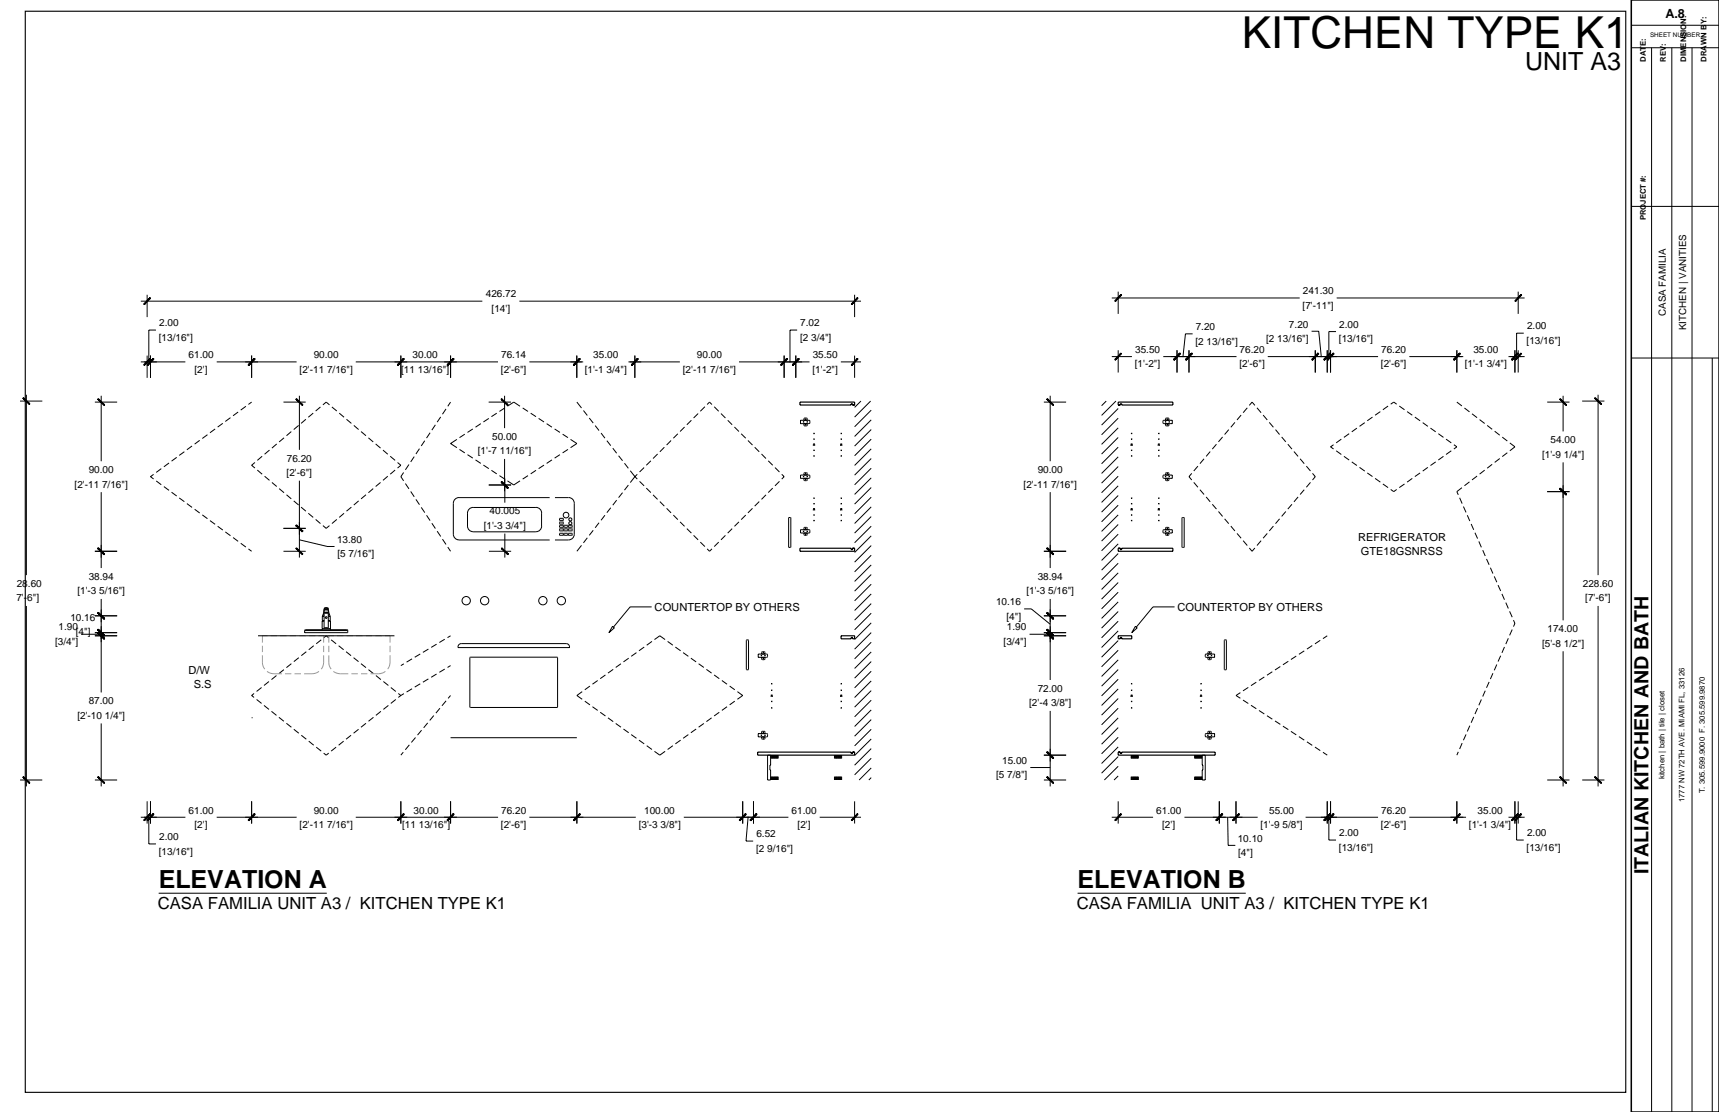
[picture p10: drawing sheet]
<svg xmlns="http://www.w3.org/2000/svg" width="432mm" height="279mm" viewBox="0 0 432 279" stroke-linecap="round" stroke-linejoin="round" font-family="sans-serif">
<defs><g id="words">
<text font-size="11.1" x="311.9" y="12.1">KITCHEN TYPE K1.1</text>
<g font-size="6.3">
<text x="383.1" y="17.6">UNIT A3</text>
<text x="39.9" y="223.1">ELEVATION A</text>
<text x="270.7" y="223.1">ELEVATION B</text>
</g>
<text font-size="4.9" x="414.1" y="219.7" transform="rotate(-90 414.1 219.7)">ITALIAN KITCHEN AND BATH</text>
<g font-size="4.2">
<text x="39.6" y="228.3">CASA FAMILIA UNIT A3 / KITCHEN TYPE K1</text>
<text x="270.5" y="228.3">CASA FAMILIA UNIT A3 / KITCHEN TYPE K1</text>
</g>
<text font-size="3.2" x="418.3" y="4.6">A.8</text>
<g font-size="2.8">
<text x="341.1" y="136">REFRIGERATOR</text>
<text x="341.8" y="139.4">GTE18GSNRSS</text>
<text x="164.4" y="153.5">COUNTERTOP BY OTHERS</text>
<text x="295.8" y="153.5">COUNTERTOP BY OTHERS</text>
<text x="47.3" y="169.4">D/W</text>
<text x="48.7" y="172.7">S.S</text>
</g>
<g font-size="2.5">
<text x="122" y="74.7">426.72</text>
<text x="327.2" y="77.6">[7'-11&quot;]</text>
<text x="327.3" y="73.9">241.30</text>
<text x="40" y="82">2.00</text>
<text x="123.5" y="78.4">[14']</text>
<text x="201" y="82">7.02</text>
<text x="300.4" y="82.9">7.20</text>
<text x="323.8" y="82.3">7.20</text>
<text x="336.4" y="82.4">2.00</text>
<text x="383.6" y="82.8">2.00</text>
<text x="418.5" y="79.4" transform="rotate(-90 418.5 79.4)">CASA FAMILIA</text>
<text x="423.5" y="83" transform="rotate(-90 423.5 83)">KITCHEN | VANITIES</text>
<text x="39.9" y="85.6">[13/16&quot;]</text>
<text x="201" y="85.6">[2 3/4&quot;]</text>
<text x="285.1" y="88.7">35.50</text>
<text x="300.3" y="86.6">[2 13/16&quot;]</text>
<text x="311.4" y="88.7">76.20</text>
<text x="318.1" y="85.9">[2 13/16&quot;]</text>
<text x="336.3" y="86">[13/16&quot;]</text>
<text x="346.9" y="88.7">76.20</text>
<text x="370.1" y="88.7">35.00</text>
<text x="383.5" y="86.4">[13/16&quot;]</text>
<text x="47.4" y="90">61.00</text>
<text x="48.9" y="93.6">[2']</text>
<text x="75.2" y="93.6">[2'-11 7/16&quot;]</text>
<text x="78.8" y="90">90.00</text>
<text x="100.8" y="93.6">[11 13/16&quot;]</text>
<text x="103.7" y="90">30.00</text>
<text x="125.8" y="93.6">[2'-6&quot;]</text>
<text x="125.9" y="90">76.14</text>
<text x="146.9" y="93.6">[1'-1 3/4&quot;]</text>
<text x="149" y="90">35.00</text>
<text x="171.5" y="93.6">[2'-11 7/16&quot;]</text>
<text x="175.1" y="90">90.00</text>
<text x="204.1" y="93.6">[1'-2&quot;]</text>
<text x="204.2" y="90">35.50</text>
<text x="285.1" y="92.3">[1'-2&quot;]</text>
<text x="311.3" y="92.3">[2'-6&quot;]</text>
<text x="346.9" y="92.3">[2'-6&quot;]</text>
<text x="367.9" y="92.3">[1'-1 3/4&quot;]</text>
<text x="123.6" y="110.5">50.00</text>
<text x="389.5" y="111.3">54.00</text>
<text x="22.3" y="118.8">90.00</text>
<text x="72" y="119.6">[2'-6&quot;]</text>
<text x="72.1" y="116">76.20</text>
<text x="120" y="114.2">[1'-7 11/16&quot;]</text>
<text x="260.7" y="118.8">90.00</text>
<text x="387.3" y="115">[1'-9 1/4&quot;]</text>
<text x="18.7" y="122.5">[2'-11 7/16&quot;]</text>
<text x="257.1" y="122.5">[2'-11 7/16&quot;]</text>
<text x="123" y="129.2">40.005</text>
<text x="84.7" y="136.4">13.80</text>
<text x="121.5" y="132.9">[1'-3 3/4&quot;]</text>
<text x="84.8" y="140">[5 7/16&quot;]</text>
<text x="4.2" y="147.4">28.60</text>
<text x="19.4" y="149.3">[1'-3 5/16&quot;]</text>
<text x="22.3" y="145.7">38.94</text>
<text x="257.8" y="149.3">[1'-3 5/16&quot;]</text>
<text x="260.7" y="145.7">38.94</text>
<text x="397.6" y="147.4">228.60</text>
<text x="4.1" y="151.1">7'-6&quot;]</text>
<text x="17.7" y="155.9">10.16</text>
<text x="250.2" y="152.1">10.16</text>
<text x="252.8" y="155.7">[4&quot;]</text>
<text x="398.2" y="151.1">[7'-6&quot;]</text>
<text x="14.7" y="158.4">1.90</text>
<text x="19" y="159.5">[4&quot;]</text>
<text x="252.9" y="158.4">1.90</text>
<text x="388.7" y="158.8">174.00</text>
<text x="13.9" y="162.1">[3/4&quot;]</text>
<text x="252.1" y="162.1">[3/4&quot;]</text>
<text x="387.3" y="162.5">[5'-8 1/2&quot;]</text>
<text x="260.7" y="173.8">72.00</text>
<text x="22.3" y="176.9">87.00</text>
<text x="258.5" y="177.5">[2'-4 3/8&quot;]</text>
<text x="19.4" y="180.6">[2'-10 1/4&quot;]</text>
<text x="251.7" y="191.9">15.00</text>
<text x="250.2" y="195.6">[5 7/8&quot;]</text>
<text x="47.4" y="204.4">61.00</text>
<text x="48.9" y="208">[2']</text>
<text x="75.2" y="208">[2'-11 7/16&quot;]</text>
<text x="78.8" y="204.4">90.00</text>
<text x="101" y="208">[11 13/16&quot;]</text>
<text x="103.9" y="204.4">30.00</text>
<text x="125.8" y="208">[2'-6&quot;]</text>
<text x="125.9" y="204.4">76.20</text>
<text x="160.4" y="208">[3'-3 3/8&quot;]</text>
<text x="161.8" y="204.4">100.00</text>
<text x="198.8" y="204.4">61.00</text>
<text x="200.3" y="208">[2']</text>
<text x="290.4" y="204.4">61.00</text>
<text x="291.9" y="208">[2']</text>
<text x="316.6" y="208">[1'-9 5/8&quot;]</text>
<text x="318.8" y="204.4">55.00</text>
<text x="346.9" y="208">[2'-6&quot;]</text>
<text x="346.9" y="204.4">76.20</text>
<text x="369" y="208">[1'-1 3/4&quot;]</text>
<text x="371.2" y="204.4">35.00</text>
<text x="39.9" y="214.8">[13/16&quot;]</text>
<text x="40" y="211.1">2.00</text>
<text x="189.9" y="214.1">[2 9/16&quot;]</text>
<text x="190" y="210.4">6.52</text>
<text x="310.9" y="211.5">10.10</text>
<text x="311" y="215.1">[4&quot;]</text>
<text x="336.3" y="213.8">[13/16&quot;]</text>
<text x="336.4" y="210.1">2.00</text>
<text x="383.5" y="213.8">[13/16&quot;]</text>
<text x="383.6" y="210.1">2.00</text>
</g>
<g font-size="1.9">
<text x="413.4" y="15.5" transform="rotate(-90 413.4 15.5)">DATE:</text>
<text x="418.5" y="15.5" transform="rotate(-90 418.5 15.5)">REV:</text>
<text x="423.5" y="15.5" transform="rotate(-90 423.5 15.5)">DIMENSION:</text>
<text x="428.6" y="15.5" transform="rotate(-90 428.6 15.5)">DRAWN BY:</text>
<text x="413.4" y="55.4" transform="rotate(-90 413.4 55.4)">PROJECT #:</text>
<text x="418.1" y="195.8" transform="rotate(-90 418.1 195.8)">kitchen | bath | tile | closet</text>
<text x="423.2" y="201.6" transform="rotate(-90 423.2 201.6)">1777 NW 72TH AVE. MIAMI FL, 33126</text>
<text x="428.2" y="199.3" transform="rotate(-90 428.2 199.3)">T. 305.599.9000 F. 305.599.9870</text>
</g>
<text font-size="1.6" x="414.5" y="9.2">SHEET NUMBER</text>
</g></defs>
<g fill="none" stroke="#000" stroke-width=".25">
<path d="M35.4 75.7h85.8M37 74.1v5.6M130.5 75.7h85.8M214.7 74.1v5.6M279.3 74.9h47.2M280.9 73.3v5.6M335.8 74.9h47.2M381.4 73.3v5.6M6.6 99.2v45.3M25.4 99.4v16.5M35.4 90.9h11.2M37 89.3v5.6"/>
<path d="M37.8 89.3v5.6M39.2 82.9h-1.8v8M54.4 90.9h20.1M63.2 89.3v5.6M75.2 99.4v13.6M89.4 90.9h35.7M100.7 89.3v5.6M113.2 89.3v5.6M126.7 99.4v8.2M133 90.9h13.5M144.9 89.3v5.6M157.9 90.9h12.9"/>
<path d="M159.5 89.3v5.6M185.6 90.9h17.7M197 89.3v5.6M199.9 89.3v5.6M200.2 82.9h-1.8v8M211.2 90.9h5.1M214.7 89.3v5.6M263.8 99.4v16.5M279.3 89.6h5M280.9 88v5.6M292.2 89.6h18.4M295.7 88v5.6"/>
<path d="M298.7 88v5.6M299.6 83.9h-1.8l-.6 5.7M318.5 89.6h27.7M329.5 83.2h1.8l.6 6.4M330.4 88v5.6M333.4 88v5.6M334.2 88v5.6M335.6 83.3h-1.8v6.3M354 89.6h13.6M366 88v5.6M378.9 89.6h4.1M380.5 88v5.6"/>
<path d="M381.4 88v5.6M382.8 83.7h-1.8v5.9M392.6 99.4v9M401.4 99.2v45.3M5 100.8h5.6M23.8 101h5.6M38.6 119.2l-.8 .6 .8 .6M40.5 117.8l-1.3 .9M42.5 116.3l-1.3 1M44.4 114.9l-1.3 1M46.3 113.5l-1.3 .9M48.2 112.1l-1.3 .9"/>
<path d="M50.2 110.6l-1.3 1M52.1 109.2l-1.3 1M54 107.8l-1.3 .9M56 106.4l-1.3 .9M57.9 104.9l-1.3 1M59.8 103.5l-1.3 1M61.8 102.1l-1.3 .9M63.2 101l-.8 .6M64 116.2l-.8 .7 .8 .7M64.6 118.1l1.2 1M65.8 114.6l-1.2 1.1M66.5 119.7l1.2 1"/>
<path d="M67.7 113.1l-1.2 1M69.5 111.5l-1.2 1.1M71.2 101h5.6M71.4 110l-1.3 1M73.2 108.4l-1.2 1.1M75 106.9l-1.2 1M76.8 105.3l-1.2 1.1M78.7 103.8l-1.3 1M80.5 102.3l-1.2 1M81.1 101.7l.8-.7 .9 .7M83.4 102.3l1.2 1M85.2 103.8l1.2 1"/>
<path d="M87 105.3l1.3 1.1M88.9 106.9l1.2 1M90.7 108.4l1.2 1.1M92.5 110l1.2 1M94.4 111.5l1.2 1.1M96.2 113.1l1.2 1M97.4 119.7l-1.2 1M98 114.6l1.3 1.1M99.3 118.1l-1.3 1M99.9 116.2l.8 .7-.8 .7M101.4 118.7l-.7 1.1 .7 1M102.7 116.7l-.9 1.3"/>
<path d="M104.1 114.7l-.9 1.4M105.4 112.7l-.9 1.4M106.7 110.7l-.9 1.4M108 108.7l-.9 1.4M109.4 106.7l-.9 1.4M110.7 104.8l-.9 1.3M112 102.7l-.9 1.4M113.2 101l-.7 1.1M114.8 110.4l-1.6 1 1.6 1.1M115.4 112.9l1.4 .9M116.8 109.1l-1.4 .9M117.4 114.2l1.4 .9"/>
<path d="M118.8 107.8l-1.4 .8M119.4 115.5l1.4 .9M120.8 106.4l-1.4 .9M121.4 116.9l1.4 .9M122.7 101h5.7M122.8 105.1l-1.4 .9M123.4 118.2l1.4 .9M124.8 103.8l-1.4 .9M125.5 119.5l1.3 .9M126.7 115.3v8.1M126.8 102.5l-1.3 .9M127.5 102.1l1.6-1.1 1.5 1.1"/>
<path d="M131.3 102.5l1.3 .9M132.6 119.5l-1.3 .9M133.3 103.8l1.3 .9M134.6 118.2l-1.3 .9M135.3 105.1l1.4 .9M136.7 116.9l-1.4 .9M137.3 106.4l1.3 .9M138.6 115.5l-1.3 .9M139.3 107.8l1.4 .8M140.7 114.2l-1.4 .9M141.3 109.1l1.4 .9M142.7 112.9l-1.4 .9"/>
<path d="M143.3 110.4l1.6 1-1.6 1.1M144.9 101l1.2 1.5M146.6 103.1l.9 1.3M148 105l1 1.3M149.5 106.9l1 1.3M151 108.8l1 1.3M152.4 110.7l1 1.3M153.9 112.6l1 1.3M155.4 114.5l1 1.3M156.9 116.4l.9 1.3M158.3 118.3l1.2 1.5M159.5 119.8l-1.2 1.4"/>
<path d="M159.5 119.8l.6 .6M160.1 119.2l-.6 .6M161.8 117.5l-1.1 1.1M163.5 115.8l-1.2 1.1M165.2 114.1l-1.2 1.1M166.9 112.4l-1.1 1.1M168.6 110.7l-1.2 1.1M170.3 109l-1.2 1.1M172 107.3l-1.2 1.1M173.7 105.6l-1.2 1.1M175.4 103.9l-1.2 1.1M177.1 102.2l-1.2 1.1"/>
<path d="M177.6 101.6l.6-.6 .6 .6M179.4 102.2l1.1 1.1M181.1 103.9l1.1 1.1M182.8 105.6l1.1 1.1M184.5 107.3l1.1 1.1M186.2 109l1.1 1.1M187.9 110.7l1.1 1.1M189.6 112.4l1.1 1.1M191.3 114.1l1.1 1.1M193 115.8l1.1 1.1M194.7 117.5l1.1 1.1M196.4 119.2l.6 .6-.6 .6"/>
<path d="M201.1 105.6h2.1l.2 .2v.4l-.2 .2h-2.1zM201.9 106.4l.2 .6h.6l.1-.6M201.9 105.6l.2-.6 .6 .1 .1 .5M201.9 119v.4M202 119l.1-.2h.5l.2 .2M202.8 119v.4M204.3 111.7v.3M204.3 111.7l.3-.1v.4M211.1 112l.2-.5 .2 .5M216.3 100.8l-1.6 1.6M218.7 100.8l-4 4M218.8 103.1l-4.1 4.1"/>
<path d="M218.8 105.5l-4.1 4.2M218.8 107.9l-4.1 4.2M218.8 110.3l-4.1 4.2M218.8 112.8l-4.1 4.1M218.8 115.2l-4.1 4.2M218.8 117.6l-4.1 4.2M262.2 101h5.6M277.9 100.8l-1.2 1.1M280.3 100.8l-3.6 3.6M280.9 102.6l-4.2 4.2M280.9 105.1l-4.2 4.1M280.9 107.5l-4.2 4.2"/>
<path d="M280.9 109.9l-4.2 4.2M280.9 112.4l-4.2 4.1M280.9 114.8l-4.2 4.2M280.9 117.2l-4.2 4.2M280.9 119.7l-4.2 4.1M284.1 112l.2-.5 .1 .5M290.9 112l.2-.5 .1 .5M292.2 105.7l2.3-.1v.8h-2.2l-.2-.2zM292.8 105.2v.4M292.8 106.4v.4M292.8 119v.4M292.8 105.2l.2-.2 .6 .1v.5"/>
<path d="M292.8 119l.2-.2h.4l.2 .2M293.6 106.4v.6h-.6l-.2-.2M293.6 119v.4M299.4 118.9l-.7 .9 .7 .8M300.9 117.1l-1 1.2M302.5 115.3l-1.1 1.2M304 113.5l-1 1.2M305.6 111.6l-1.1 1.2M307.1 109.8l-1 1.2M308.7 107.9l-1.1 1.3M310.2 106.1l-1 1.3M311.8 104.3l-1.1 1.2"/>
<path d="M313.3 102.5l-1 1.2M313.8 101.9l.7-.9 .7 .9M315.7 102.5l1.1 1.2M317.3 104.3l1 1.2M318.8 106.1l1.1 1.3M320.4 107.9l1 1.3M321.9 109.8l1.1 1.2M323.5 111.6l1 1.2M325 113.5l1.1 1.2M326.6 115.3l1 1.2M328.1 117.1l1.1 1.2M329.7 118.9l.7 .9-.7 .8"/>
<path d="M335 111.7l-.8 .6 .8 .5M335.6 113.3l1.3 .9M336.9 110.3l-1.3 1M337.6 114.7l1.3 .9M338.9 109l-1.3 .9M339.6 116.1l1.2 .9M340.8 107.6l-1.2 .9M341.5 117.4l1.3 1M342.8 106.2l-1.3 .9M343.5 118.8l1.3 .9M344.8 104.8l-1.3 .9M346.7 103.4l-1.3 .9"/>
<path d="M348.7 102l-1.3 1M349.3 101.6l.8-.6 .7 .6M351.5 102l1.3 1M353.5 103.4l1.3 .9M355.4 104.8l1.3 .9M356.7 118.8l-1.3 .9M357.4 106.2l1.3 .9M358.7 117.4l-1.3 1M359.3 107.6l1.3 .9M360.6 116.1l-1.3 .9M361.3 109l1.3 .9M362.6 114.7l-1.3 .9"/>
<path d="M363.2 110.3l1.4 1M364.6 113.3l-1.4 .9M365.2 111.7l.8 .6-.8 .5M366 101l1.2 1M367.9 102.5l1.2 1M369.8 104l1.2 .9M371 119.6l-1.2 1M371.7 105.4l1.2 1M372.9 118.1l-1.2 1M373.6 106.9l1.2 1M374.8 116.7l-1.2 .9M375.5 108.4l1.2 .9"/>
<path d="M376.7 115.2l-1.2 1M377.4 109.8l1.2 1M378.6 113.7l-1.2 1M379.3 111.3l1.2 1-1.2 1M388.6 101h5.7M392.6 116.2v39.7M397.4 100.8h5.6M23.8 138.5h5.6M25.4 123.7v19M39.2 120.8l1.3 1M41.2 122.3l1.3 .9M43.1 123.7l1.3 .9"/>
<path d="M45 125.1l1.3 .9M46.9 126.5l1.3 1M48.9 128l1.3 .9M50.8 129.4l1.3 .9M52.7 130.8l1.3 .9M54.7 132.2l1.3 1M56.6 133.6l1.3 1M58.5 135.1l1.3 .9M60.5 136.5l1.3 1M62.4 137.9l.8 .6M68.3 121.2l1.2 1M70.1 122.8l1.3 1"/>
<path d="M71.2 138.5h5.6M71.2 132.8h5.6M72 124.3l1.2 1M73.8 125.9l1.2 1M75.2 120.8v19.3M75.2 135.6l7 1.7h1.8M75.6 127.4l1.2 1M77.4 129l1.3 1M79.3 130.5l1.2 1.1M81.1 132.1l.8 .7 .9-.7M84.6 130.5l-1.2 1.1M86.4 129l-1.2 1"/>
<path d="M88.3 127.4l-1.3 1M90.1 125.9l-1.2 1M91.9 124.3l-1.2 1M93.7 122.8l-1.2 1M95.6 121.2l-1.2 1M101.8 121.5l.9 1.3M103.2 123.5l.9 1.3M104.5 125.5l.9 1.3M105.8 127.5l.9 1.3M107.1 129.5l.9 1.3M108.5 131.5l.9 1.3M109.8 133.5l.9 1.3"/>
<path d="M111.1 135.5l.9 1.3M112.5 137.5l.7 1M113.9 134.2a1.43 1.43 0 0 0 1.4 1.5M113.9 126.4v7.8M115.3 135.7h22.8M122.7 121.9h5.7M122.8 138.5h5.6M126.8 120.2v6.1M126.8 134.1v6M127.5 120.8l1.6 1.1 1.5-1.1M136 128.9v3.3M136.1 128.9a1.4 1.4 0 0 0-1.5-1.4h-15.7a1.43 1.43 0 0 0-1.5 1.4v3.3a1.43 1.43 0 0 0 1.5 1.4h15.7a1.47 1.47 0 0 0 1.5-1.4"/>
<path d="M138.1 125h-22.8a1.43 1.43 0 0 0-1.4 1.4M139.4 125h3.4a1.43 1.43 0 0 1 1.5 1.4M139.4 135.7h3.4M140.5 132v.4M140.6 132.4v.1M140.6 134.4v.1M140.6 130.2l.9 .1M140.6 132.9h.9M140.6 134l.9 .1M140.6 131.2h.8M140.6 132h.8M140.6 130.2v.5"/>
<path d="M140.6 131.1v.6M140.6 132h.1M140.6 132.9v.5M140.6 134l-.1 .4M141.4 131.1l.1 .1M141.4 132h.1M141.5 130.3v.4M141.5 131.2v.4M141.5 132v.4M141.5 132.9v.4M141.5 134.1v.3M141.5 130.7h-.9"/>
<path d="M141.5 131.6l-.9 .1M141.5 132.4l-.9 .1M141.5 133.3l-.9 .1M141.5 134.4l-.9 .1M141.7 132.4h.9M141.7 134.4v-.4h.9v.4M141.7 134.4h.9M141.7 132v.4M141.7 132.9h.9v.5h-.9zM141.7 132h.8M141.7 132h.1M142.5 132h.1"/>
<path d="M142.6 132v.4M142.8 132.4v.1M142.8 134.4v.1M142.8 132v.4M142.8 132.9h.9v.5h-.9M142.8 134h.9v.4M142.8 132h.9M142.8 132h.1M142.8 132.9v.5M142.8 134v.4M143.7 132h.1M143.7 132v.4"/>
<path d="M143.7 132.4l-.9 .1M143.7 134.4l-.9 .1M144.3 134.2a1.43 1.43 0 0 1-1.5 1.5M144.3 126.4v7.8M146.1 137l-1.2 1.5M147.5 135.1l-.9 1.3M149 133.2l-1 1.3M150.5 131.3l-1 1.3M152 129.5l-1 1.2M153.4 127.6l-1 1.2M154.9 125.7l-1 1.2M156.4 123.8l-1 1.2"/>
<path d="M157.8 121.9l-.9 1.2M160.7 120.9l1.1 1.2M162.3 122.6l1.2 1.2M164 124.3l1.2 1.2M165.8 126l1.1 1.2M167.4 127.7l1.2 1.2M169.1 129.4l1.2 1.2M170.8 131.1l1.2 1.1M172.5 132.8l1.2 1.1M174.2 134.5l1.2 1.1M175.9 136.2l1.2 1.1M177.6 137.9l.6 .6 .6-.6"/>
<path d="M180.5 136.2l-1.1 1.1M182.2 134.5l-1.1 1.1M183.9 132.8l-1.1 1.1M185.6 131.1l-1.1 1.1M187.3 129.4l-1.1 1.2M189 127.7l-1.1 1.2M190.7 126l-1.1 1.2M192.4 124.3l-1.1 1.2M194.1 122.6l-1.1 1.2M195.8 120.9l-1.1 1.2M198.1 130l.5 .1v7.4h-.5zM201.9 133.1l.2-.6 .6 .1 .1 .5"/>
<path d="M201.9 120.2l.2 .6 .6-.1 .1-.5M201.9 133.9v.4M202 134.3l.1 .2 .7-.2M202.8 133.9v.4M203.2 120.2l.2-.2v-.4l-.2-.2h-2.1v.8h2.1M203.4 133.7l-.2 .2h-2.1v-.8h2.1l.2 .2v.4M204.3 127.9v.4M204.3 127.9l.3-.1v.5M211.1 128.3l.2-.5 .2 .5M218.8 120.1l-4.1 4.1M218.8 122.5l-4.1 4.2M218.8 124.9l-4.1 4.2"/>
<path d="M218.8 127.4l-4.1 4.1M218.8 129.8l-4.1 4.1M218.8 132.2l-4.1 4.2M218.8 134.6l-4.1 4.2M218.8 137.1l-4.1 4.1M218.8 139.5l-4.1 4.2M262.2 138.5h5.6M263.8 123.7v19M280.9 122.1l-4.2 4.1M280.9 124.5l-4.2 4.2M280.9 126.9l-4.2 4.2M280.9 129.4l-4.2 4.1"/>
<path d="M280.9 131.8l-4.2 4.2M280.9 134.2l-4.2 4.2M280.9 136.7l-4.2 4.1M280.9 139.1l-4.2 4.2M284.1 128.3l.2-.5 .1 .5M290.9 128.3l.2-.5 .1 .5M292.1 133.7l.2 .2h2.2v-.8h-2.2l-.2 .6M292.3 120.2l-.2-.2 .2-.6h2.2v.8h-2.2M292.8 120.2v.4M292.8 132.7v.4M292.8 133.9v.4M292.8 132.7l.2-.2 .6 .1v.5"/>
<path d="M292.8 134.3l.6 .2 .2-.2M293.6 120.2l-.2 .6-.6-.2M293.6 133.9v.4M297.4 130l-.5 .1v7.4h.5M297.4 130v7.5M299.9 121.2l1 1.2M301.4 123l1.1 1.2M303 124.9l1 1.2M304.5 126.7l1.1 1.2M306.1 128.5l1 1.3M307.6 130.4l1.1 1.2M309.2 132.2l1 1.2"/>
<path d="M310.7 134l1.1 1.2M312.3 135.8l1 1.3M313.8 137.7l.7 .8 .7-.8M316.8 135.8l-1.1 1.3M318.3 134l-1 1.2M319.9 132.2l-1.1 1.2M321.4 130.4l-1 1.2M323 128.5l-1.1 1.3M324.5 126.7l-1 1.2M326.1 124.9l-1.1 1.2M327.6 123l-1 1.2M329.2 121.2l-1.1 1.2"/>
<path d="M345.4 120.2l1.3 .9M347.4 121.6l1.3 .9M349.3 123l.8 .5 .7-.5M352.8 121.6l-1.3 .9M354.8 120.2l-1.3 .9M366.6 125.1l.7 1.4M367.2 122.5l-1.2 1 .3 .8M367.6 127.3l.7 1.4M368.6 129.5l.6 1.4M369.1 121.1l-1.2 .9M369.5 131.7l.7 1.4M370.5 133.9l.7 1.4"/>
<path d="M371.5 136l.6 1.5M372.4 138.2l.7 1.5M388.6 123.5h5.7M6.6 152.3v45.3M20.4 159.4h5M23.8 159.7h5.6M23.8 154.7h5.6M23.8 159h5.6M25.4 150.5v23.5M64.8 159.7h34.3M76.5 158.4h10.9v.6h-10.9zM76.5 158.4l.2-.2h10.5l.2 .2"/>
<path d="M81 154.9v1h.4M81 154.9h.4M81 157.9l-.2 .3M81 155.9v.1M81.4 152.9h1.1v4.9h-1.1zM81.4 156h-.5v1.9h2.1v-1.9h-.5M81.4 153.1l-.4 1.8M81.4 154.6l-.3 .3M81.4 154.3l-.2 .1M81.4 153.3h1.1M81.4 153.2h1.1M81.4 152.8a.81 .81 0 0 1 1.1 0"/>
<path d="M81.4 153.9h1.1M81.4 154h1.1zM82.5 154.9h.5M82.5 153.1l.5 1.8M82.5 154.6l.3 .3M82.5 154.3l.3 .1M82.9 155.9v.1M83 154.9v1h-.5M83 157.9l.2 .3M113.2 159.7l-.8 .5M163.7 152.5h-5.4l-4.2 5.1M218.8 141.9l-4.1 4.2"/>
<path d="M218.8 144.4l-4.1 4.1M218.8 146.8l-4.1 4.2M218.8 149.2l-4.1 4.2M218.8 151.7l-4.1 4.1M218.8 154.1l-4.1 4.1M218.8 156.5l-4.1 4.2M218.8 158.9l-4.1 4.2M257.3 153h1.8l4.7 3.8M258.6 159.4h5.2M262.2 159.7h5.6M262.2 154.7h5.6M262.2 159h5.6"/>
<path d="M263.8 150.5v20.4M280.9 141.5l-4.2 4.2M280.9 143.9l-4.2 4.2M280.9 146.4l-4.2 4.1M280.9 148.8l-4.2 4.2M280.9 151.2l-4.2 4.2M280.9 153.6l-4.2 4.2M280.9 156.1l-4.2 4.2M280.9 158.5l-4.2 4.2M295 152.5h-5.4l-4.2 5.1M333.4 159.7l-1.1 .8M373.4 140.4l.7 1.5"/>
<path d="M374.4 142.6l.6 1.5M375.3 144.8l.7 1.5M376.3 147l.7 1.5M377.3 149.2l.6 1.5M378.2 151.4l.7 1.5M379.2 153.6l.7 1.5M379.9 158.2l-.7 1.4M380.2 155.8l.3 .8-.3 .8M401.4 152.3v45.3M63.8 174.2l-.6 .6 .6 .4M64.5 175.7l1.2 1M65.7 172.7l-1.2 1"/>
<path d="M66.3 177.2l1.3 1M67.6 171.2l-1.3 1M68.2 178.7l1.2 1M69.4 169.7l-1.2 1.1M71.3 168.3l-1.2 .9M73.2 166.8l-1.3 .9M75.1 165.2l-1.3 1M76.9 163.7l-1.2 1M78.8 162.2l-1.2 1.1M80.7 160.8l-1.3 1M81.3 160.3l.6-.6 .7 .6M83.2 160.8l1.2 1"/>
<path d="M85.1 162.2l1.2 1.1M86.9 163.7l1.3 1M88.8 165.2l1.3 1M90.7 166.8l1.2 .9M92.6 168.3l1.2 .9M94.4 169.7l1.3 1.1M95.7 178.7l-1.3 1M96.3 171.2l1.3 1M97.6 177.2l-1.3 1M98.2 172.7l1.2 1M99.4 175.7l-1.2 1M100.1 174.2l.6 .6"/>
<path d="M100.7 174.8l-.6 .4M101.5 174.3l-.8 .5M101.5 166.8l-.8 .4M103.5 173.1l-1.4 .8M103.5 165.5l-1.4 .9M105.6 171.8l-1.4 .8M105.6 164.3l-1.4 .8M107.6 170.6l-1.4 .8M107.6 163.1l-1.4 .8M109 179.8l-1.1 1.2M109.7 169.4l-1.4 .8M109.7 161.9l-1.4 .8"/>
<path d="M110.5 177.9l-1 1.3M111.7 168.1l-1.3 .8M111.7 160.6l-1.3 .8M112.1 176.1l-1.1 1.2M113.2 174.8l-.6 .7M113.2 167.2l-.8 .5M115 162.5a.84 .84 0 0 1 .9-.8h26.3a.84 .84 0 0 1 .9 .8M115 162.6v.1h28v-.1M118 165.2v12.5M118 165.2l22-.1v12.6M118 177.6l.1 .1M118.1 177.8h21.9"/>
<path d="M146.2 173.8l-1.3 1 1.3 .9M146.9 176.2l1.3 .9M148.2 172.4l-1.3 .9M148.8 177.6l1.3 .9M150.1 171l-1.3 .9M150.8 179l1.3 .9M152.1 169.6l-1.3 .9M154 168.2l-1.3 .9M156 166.8l-1.3 .9M157.9 165.4l-1.3 .9M159.9 164l-1.3 .9M161.8 162.6l-1.3 .9"/>
<path d="M163.8 161.2l-1.3 .9M164.4 160.7l1.3-1 1.4 1M167.7 161.2l1.3 .9M169.7 162.6l1.3 .9M171.6 164l1.3 .9M173.5 165.4l1.4 .9M175.5 166.8l1.3 .9M177.4 168.2l1.4 .9M179.4 169.6l1.3 .9M180.7 179l-1.3 .9M181.3 171l1.3 .9M182.6 177.6l-1.3 .9"/>
<path d="M183.3 172.4l1.3 .9M184.6 176.2l-1.3 .9M185.2 173.8l1.4 1-1.4 .9M187.5 160.9v7.3M187.5 160.9h.5M187.5 168.2h.5M188 160.9v7.3M190.5 164.3h2.1l.2 .6-.2 .2-2.1 .1zM191.3 164v.3M191.3 165.2v.3M191.3 165.5l.2 .2M191.5 165.8h.4"/>
<path d="M191.9 163.7h-.4l-.2 .2M191.9 163.7l.3 .2v.4M192.2 165.2l-.3 .5M193.7 175.1l.2-.5 .1 .5M211.1 175.1l.2-.5 .2 .5M218.8 161.4l-4.1 4.1M218.8 163.8l-4.1 4.2M218.8 166.2l-4.1 4.2M218.8 168.7l-4.1 4.1M218.8 171.1l-4.1 4.2M218.8 173.5l-4.1 4.2M218.8 175.9l-4.1 4.2"/>
<path d="M218.8 178.4l-4.1 4.1M263.8 178.6v19M280.9 161l-4.2 4.1M280.9 163.4l-4.2 4.1M280.9 165.8l-4.2 4.2M280.9 168.2l-4.2 4.2M280.9 170.7l-4.2 4.1M280.9 173.1l-4.2 4.1M280.9 175.5l-4.2 4.2M280.9 177.9l-4.2 4.2M284.1 175.1l.2-.5 .1 .5M301.5 174.8v.3"/>
<path d="M301.5 174.8l.3-.1 .1 .4M302.8 164.4l2.3-.1v.9l-2.1-.1-.2-.2zM303.4 164v.3M303.4 165.2v.3M303.4 165.5l.2 .2M303.4 163.9l.2-.2 .6 .1v.5M303.6 165.8h.4M304.2 165.2l-.2 .5M307.5 160.9v7.3M307.6 168.2v.1M307.6 160.8l.5 .1M307.6 160.8v.1"/>
<path d="M308.1 168.2l-.5 .1M308.1 160.9v7.3M311.6 174l-1.1 .8 1.1 .7M312.2 175.9l1.4 .9M313.6 172.7l-1.4 .9M314.2 177.2l1.4 .9M315.6 171.4l-1.4 .9M316.3 178.5l1.3 .9M317.6 170.1l-1.3 .9M318.3 179.8l1.3 .9M319.6 168.8l-1.3 .9M321.6 167.5l-1.3 .8"/>
<path d="M323.6 166.2l-1.3 .8M325.6 164.8l-1.3 .9M327.6 163.5l-1.3 .9M329.6 162.2l-1.3 .9M331.6 160.9l-1.3 .9M371.2 177.9l-.7 1.5M372.1 175.7l-.6 1.5M373.1 173.5l-.7 1.5M374.1 171.3l-.7 1.5M375 169.2l-.6 1.4M376 167l-.7 1.4M377 164.8l-.7 1.4"/>
<path d="M377.9 162.6l-.6 1.4M378.9 160.4l-.7 1.4M392.6 163.6v34M5 196h5.6M23.8 196h5.6M25.4 181.8v15.8M63.2 180.3h.1M70.1 180.2l1.2 1M71.9 181.7l1.3 1M73.8 183.2l1.3 1M75.7 184.7l1.2 1M77.6 186.2l1.2 1"/>
<path d="M79.4 187.7l1.3 1M81.3 189.2l.6 .5 .7-.5M84.4 187.7l-1.2 1M86.3 186.2l-1.2 1M88.2 184.7l-1.3 1M90.1 183.2l-1.3 1M91.9 181.7l-1.2 1M93.8 180.2l-1.2 1M101.3 189l-.6 .7M102.8 187.2l-1 1.2M104.4 185.3l-1.1 1.2M105.9 183.5l-1 1.2"/>
<path d="M107.4 181.6l-1 1.3M113.2 185.4h31.7M152.7 180.4l1.3 .9M154.7 181.8l1.3 .9M156.6 183.2l1.3 .9M158.6 184.6l1.3 .9M160.5 186l1.3 .9M162.5 187.4l1.3 .9M164.4 188.8l1.3 .9 1.4-.9M169 187.4l-1.3 .9M171 186l-1.3 .9M172.9 184.6l-1.3 .9"/>
<path d="M174.9 183.2l-1.4 .9M176.8 181.8l-1.3 .9M178.8 180.4l-1.4 .9M190.5 184.3h2.1l.2 .2v.4l-.2 .2h-2.1zM191.3 183.9v.4M191.3 185.1v.4M191.3 185.5l.2 .2M191.5 185.7h.4M191.9 183.7h-.4l-.2 .2M191.9 183.7l.3 .2v.4M192.2 185.1l-.3 .6M192.8 189.7h.8v2.5h-.2l.2 3.8h-.8z"/>
<path d="M193.7 189.7v.9M193.7 195.2v.8M193.8 189.7v.9M193.8 195.2v.8M193.9 189.7v.9M193.9 195.2v.8M194 189.7v.9M194 195.2v.8M194.1 189.7v.9M194.1 195.2v.8M194.2 189.7v.9M194.2 195.2v.8"/>
<path d="M194.3 189.7v.9M194.3 195.2v.8M194.4 189.7v.9M194.4 195.2v.8M194.5 189.7v.9M194.5 195.2v.8M194.6 189.7v.9M194.6 195.2v.8M194.7 189.7v.9M194.7 195.2v.8M194.8 189.7v.9M194.8 195.2v.8"/>
<path d="M194.9 189.7v.9M194.9 195.2v.8M195 189.7v.9M195 195.2v.8M195.1 189.7v.9M195.1 195.2v.8M195.2 189.7v.9M195.2 195.2v.8M195.3 189.7v.9M195.3 195.2v.8M195.4 189.7v.9M195.4 195.2v.8"/>
<path d="M195.5 189.7v.9M195.5 195.2v.8M209.6 189.7v.9M209.6 195.2v.8M209.7 189.7v.9M209.7 195.2v.8M209.8 189.7v.9M209.8 195.2v.8M209.9 189.7v.9M209.9 195.2v.8M210 189.7v.9M210 195.2v.8"/>
<path d="M210.1 189.7v.9M210.1 195.2v.8M210.2 189.7v.9M210.2 195.2v.8M210.3 189.7v.9M210.3 195.2v.8M210.4 189.7v.9M210.4 195.2v.8M210.5 189.7v.9M210.5 195.2v.8M210.6 189.7v.9M210.6 195.2v.8"/>
<path d="M210.7 189.7v.9M210.7 195.2v.8M210.8 189.7v.9M210.8 195.2v.8M210.9 189.7v.9M210.9 195.2v.8M211 189.7v.9M211 195.2v.8M211.1 189.7v.9M211.1 195.2v.8M211.2 189.7v.9M211.2 195.2v.8"/>
<path d="M211.3 189.7v.9M211.3 195.2v.8M211.4 189.7v.9M211.4 195.2v.8M218.8 180.8l-4.1 4.2M218.8 183.2l-4.1 4.2M218.8 185.7l-4.1 4.1M218.8 188.1l-4.1 4.2M218.8 190.5l-4.1 4.2M218.8 193l-3 3M218.8 195.4l-.6 .6M258.8 192.8h5"/>
<path d="M262.2 196h5.6M262.2 189.7h5.6M280.9 180.4l-4.2 4.2M280.9 182.8l-4.2 4.2M280.9 185.3l-4.2 4.1M280.9 187.7l-4.2 4.1M280.9 190.1l-4.2 4.2M280.9 192.5l-3.5 3.5M280.9 195l-1.1 1M284.1 189.7v.9M284.1 195.2v.8M284.2 189.7v.9"/>
<path d="M284.2 195.2v.8M284.3 189.7v.9M284.3 195.2v.8M284.4 189.7v.9M284.4 195.2v.8M284.5 189.7v.9M284.5 195.2v.8M284.6 189.7v.9M284.6 195.2v.8M284.7 189.7v.9M284.7 195.2v.8M284.8 189.7v.9"/>
<path d="M284.8 195.2v.8M284.9 189.7v.9M284.9 195.2v.8M285 189.7v.9M285 195.2v.8M285.1 189.7v.9M285.1 195.2v.8M285.2 189.7v.9M285.2 195.2v.8M285.3 189.7v.9M285.3 195.2v.8M285.4 189.7v.9"/>
<path d="M285.4 195.2v.8M285.5 189.7v.9M285.5 195.2v.8M285.6 189.7v.9M285.6 195.2v.8M285.7 189.7v.9M285.7 195.2v.8M285.8 189.7v.9M285.8 195.2v.8M285.9 189.7v.9M285.9 195.2v.8M300.1 189.7v.9"/>
<path d="M300.1 195.2v.8M300.2 189.7v.9M300.2 195.2v.8M300.3 189.7v.9M300.3 195.2v.8M300.4 189.7v.9M300.4 195.2v.8M300.5 189.7v.9M300.5 195.2v.8M300.6 189.7v.9M300.6 195.2v.8M300.7 189.7v.9"/>
<path d="M300.7 195.2v.8M300.8 189.7v.9M300.8 195.2v.8M300.9 189.7v.9M300.9 195.2v.8M301 189.7v.9M301 195.2v.8M301.1 189.7v.9M301.1 195.2v.8M301.2 189.7v.9M301.2 195.2v.8M301.3 189.7v.9"/>
<path d="M301.3 195.2v.8M301.4 189.7v.9M301.4 195.2v.8M301.5 189.7v.9M301.5 195.2v.8M301.6 189.7v.9M301.6 195.2v.8M301.7 189.7v.9M301.7 195.2v.8M301.8 189.7v.9M301.8 195.2v.8M301.9 189.7v.9"/>
<path d="M301.9 195.2v.8M302 189.7h.7v6.3h-.7v-2.5h.2zM302.8 184.4l2.3-.1v.8h-2.1l-.3-.1zM303.4 183.9v.4M303.4 185.1v.4M303.4 183.9l.2-.2 .6 .1v.5M303.4 185.5l.2 .2M303.6 185.7h.4M304.2 185.1l-.2 .6M320.3 181.1l1.3 .9M322.3 182.5l1.3 .8M324.3 183.8l1.3 .8"/>
<path d="M326.3 185.1l1.3 .9M328.3 186.4l1.3 .9M330.3 187.7l1.3 .9M332.3 189l1.1 .7M366.3 188.9l-.3 .8M367.3 186.7l-.7 1.5M368.3 184.5l-.7 1.5M369.2 182.3l-.6 1.5M370.2 180.1l-.7 1.5M388.6 196h5.7M397.4 196h5.6M35.4 205.3h11.2"/>
<path d="M37 201.3v5.6M37.4 205.3v6.7h1.8M37.8 201.3v5.6M54.4 205.3h20.1M63.2 201.3v5.6M89.4 205.3h35.7M100.7 201.3v5.6M113.2 201.3v5.6M133 205.3h26.7M144.9 201.3v5.6M171.8 205.3h26.2M186.6 201.3v5.6"/>
<path d="M187.9 205.3l-.5 6h1.8M189.3 201.3v5.6M205.9 205.3h10.4M214.7 201.3v5.6M279.3 205.3h10.3M280.9 201.3v5.6M297.5 205.3h18.4M306.3 201.3v5.6M308.4 205.3l.1 7.1h1.8M310.5 201.3v5.6M328 205.3h18.2M333.4 201.3v5.6"/>
<path d="M333.8 205.3v5.8h1.8M334.2 201.3v5.6M354 205.3h14.3M366 201.3v5.6M378.9 205.3h4.1M380.5 201.3v5.6M381 205.3v5.8h1.8M381.4 201.3v5.6M39.9 224.4h42.2M270.7 224.4h42.2"/>
<circle cx="201.9" cy="106" r=".07"/>
<circle cx="201.9" cy="119.8" r=".07"/>
<circle cx="202.4" cy="106.7" r=".07"/>
<circle cx="202.4" cy="105.3" r=".07"/>
<circle cx="202.4" cy="119.1" r=".07"/>
<circle cx="202.8" cy="106" r=".07"/>
<circle cx="202.8" cy="119.8" r=".07"/>
<circle cx="204.5" cy="113.1" r=".07"/>
<circle cx="204.5" cy="108.9" r=".07"/>
<circle cx="204.5" cy="111.7" r=".07"/>
<circle cx="204.5" cy="110.3" r=".07"/>
<circle cx="204.5" cy="114.6" r=".07"/>
<circle cx="211.3" cy="113.1" r=".07"/>
<circle cx="211.3" cy="108.9" r=".07"/>
<circle cx="211.3" cy="111.7" r=".07"/>
<circle cx="211.3" cy="110.3" r=".07"/>
<circle cx="211.3" cy="114.6" r=".07"/>
<circle cx="284.3" cy="110.3" r=".07"/>
<circle cx="284.3" cy="114.6" r=".07"/>
<circle cx="284.3" cy="113.1" r=".07"/>
<circle cx="284.3" cy="108.9" r=".07"/>
<circle cx="284.3" cy="111.7" r=".07"/>
<circle cx="291.1" cy="110.3" r=".07"/>
<circle cx="291.1" cy="114.6" r=".07"/>
<circle cx="291.1" cy="108.9" r=".07"/>
<circle cx="291.1" cy="113.1" r=".07"/>
<circle cx="291.1" cy="111.7" r=".07"/>
<circle cx="292.8" cy="106" r=".07"/>
<circle cx="292.8" cy="119.8" r=".07"/>
<circle cx="293.2" cy="106.7" r=".07"/>
<circle cx="293.2" cy="105.3" r=".07"/>
<circle cx="293.2" cy="119.1" r=".07"/>
<circle cx="293.7" cy="106" r=".07"/>
<circle cx="293.7" cy="119.8" r=".07"/>
<circle cx="142.2" cy="129.4" r=".71"/>
<circle cx="143.3" cy="130.5" r=".39"/>
<circle cx="143.3" cy="131.5" r=".39"/>
<circle cx="201.9" cy="133.5" r=".07"/>
<circle cx="202.4" cy="120.5" r=".07"/>
<circle cx="202.4" cy="134.2" r=".07"/>
<circle cx="202.4" cy="132.8" r=".07"/>
<circle cx="202.8" cy="133.5" r=".07"/>
<circle cx="204.5" cy="128" r=".07"/>
<circle cx="204.5" cy="126.6" r=".07"/>
<circle cx="204.5" cy="130.8" r=".07"/>
<circle cx="204.5" cy="129.4" r=".07"/>
<circle cx="204.5" cy="125.2" r=".07"/>
<circle cx="211.3" cy="128" r=".07"/>
<circle cx="211.3" cy="126.6" r=".07"/>
<circle cx="211.3" cy="130.8" r=".07"/>
<circle cx="211.3" cy="125.2" r=".07"/>
<circle cx="211.3" cy="129.4" r=".07"/>
<circle cx="284.3" cy="125.2" r=".07"/>
<circle cx="284.3" cy="129.4" r=".07"/>
<circle cx="284.3" cy="128" r=".07"/>
<circle cx="284.3" cy="130.8" r=".07"/>
<circle cx="284.3" cy="126.6" r=".07"/>
<circle cx="291.1" cy="125.2" r=".07"/>
<circle cx="291.1" cy="129.4" r=".07"/>
<circle cx="291.1" cy="128" r=".07"/>
<circle cx="291.1" cy="130.8" r=".07"/>
<circle cx="291.1" cy="126.6" r=".07"/>
<circle cx="292.8" cy="133.5" r=".07"/>
<circle cx="293.2" cy="132.8" r=".07"/>
<circle cx="293.2" cy="134.2" r=".07"/>
<circle cx="293.2" cy="120.5" r=".07"/>
<circle cx="293.7" cy="133.5" r=".07"/>
<circle cx="81.9" cy="155.2" r=".22"/>
<circle cx="117.1" cy="150.9" r="1.05"/>
<circle cx="121.7" cy="150.9" r="1.05"/>
<circle cx="136.4" cy="150.9" r="1.05"/>
<circle cx="141" cy="150.9" r="1.05"/>
<circle cx="191.3" cy="164.7" r=".07"/>
<circle cx="191.7" cy="165.4" r=".07"/>
<circle cx="191.7" cy="164" r=".07"/>
<circle cx="192.2" cy="164.7" r=".07"/>
<circle cx="193.9" cy="174.8" r=".07"/>
<circle cx="193.9" cy="173.4" r=".07"/>
<circle cx="193.9" cy="177.9" r=".07"/>
<circle cx="193.9" cy="171.8" r=".07"/>
<circle cx="193.9" cy="176.2" r=".07"/>
<circle cx="211.3" cy="174.8" r=".07"/>
<circle cx="211.3" cy="173.4" r=".07"/>
<circle cx="211.3" cy="177.9" r=".07"/>
<circle cx="211.3" cy="171.8" r=".07"/>
<circle cx="211.3" cy="176.2" r=".07"/>
<circle cx="284.3" cy="176.2" r=".07"/>
<circle cx="284.3" cy="174.8" r=".07"/>
<circle cx="284.3" cy="173.4" r=".07"/>
<circle cx="284.3" cy="177.9" r=".07"/>
<circle cx="284.3" cy="171.8" r=".07"/>
<circle cx="301.7" cy="176.2" r=".07"/>
<circle cx="301.7" cy="174.8" r=".07"/>
<circle cx="301.7" cy="171.8" r=".07"/>
<circle cx="301.7" cy="177.9" r=".07"/>
<circle cx="301.7" cy="173.4" r=".07"/>
<circle cx="303.4" cy="164.7" r=".07"/>
<circle cx="303.8" cy="165.4" r=".07"/>
<circle cx="303.8" cy="164" r=".07"/>
<circle cx="304.3" cy="164.7" r=".07"/>
<circle cx="191.3" cy="184.7" r=".07"/>
<circle cx="191.7" cy="184" r=".07"/>
<circle cx="191.7" cy="185.4" r=".07"/>
<circle cx="192.2" cy="184.7" r=".07"/>
<circle cx="303.4" cy="184.7" r=".07"/>
<circle cx="303.8" cy="185.4" r=".07"/>
<circle cx="303.8" cy="184" r=".07"/>
<circle cx="304.3" cy="184.7" r=".07"/>
</g>
<path d="M200.9 101h13.8v.8h-.6v-.3h-.3v.3h-12.9zM280.9 101h13.7v.8h-12.9v-.3h-.3v.3h-.5zM200.9 137.8h12.9v.3h.3v-.3h.6v.7h-13.8zM280.9 137.8h.5v.3h.3v-.3h12.9v.7h-13.7zM211.3 159.7h3.4v.8h-.6v-.3h-.3v.3h-2.5zM280.9 159.7h3.4v.8h-2.6v-.3h-.3v.3h-.5zM190.3 189h23.5v.3h.3v-.3h.6v.7h-24.4zM280.9 189h.5v.3h.3v-.3h23.5v.7h-24.3z" fill="none" stroke="#000" stroke-width=".3"/>
<g fill="#000" stroke="#000" stroke-width=".25">
<path d="M37.7 74.8l.1 .2zM37.7 74.8l-1.5 1.8zM37.8 75l-1.6 1.6zM37.7 74.8l-1.5 1.8zM36.1 76.4l.1 .2zM36.1 76.4l1.6-1.6z" fill-rule="evenodd"/>
<path d="M213.8 76.4l.2 .2zM215.4 74.8l-1.4 1.8zM215.4 74.8l-1.6 1.6zM215.4 74.8l-1.4 1.8zM215.4 74.8l.2 .2zM215.6 75l-1.6 1.6z" fill-rule="evenodd"/>
<path d="M281.6 74l.1 .1zM281.6 74l-1.4 1.8zM281.7 74.1l-1.5 1.7zM281.6 74l-1.4 1.8zM280 75.6l.2 .2zM281.6 74l-1.6 1.6z" fill-rule="evenodd"/>
<path d="M380.5 75.6l.2 .2zM382.1 74l-1.4 1.8zM382.1 74l-1.6 1.6zM382.1 74l-1.4 1.8zM382.1 74l.1 .1zM382.2 74.1l-1.5 1.7z" fill-rule="evenodd"/>
<path d="M36.1 91.7l.1 .1zM37.7 90l-1.5 1.8zM36.1 91.7l1.6-1.7zM37.7 90l-1.5 1.8zM37.7 90l.1 .2zM37.8 90.2l-1.6 1.6z" fill-rule="evenodd"/>
<path d="M38.5 90l.2 .2zM38.5 90l-1.4 1.8zM38.7 90.2l-1.6 1.6zM38.5 90l-1.4 1.8zM36.9 91.7l.2 .1zM38.5 90l-1.6 1.7z" fill-rule="evenodd"/>
<path d="M38.5 90l.2 .2zM38.5 90l-1.4 1.8zM38.7 90.2l-1.6 1.6zM38.5 90l-1.4 1.8zM36.9 91.7l.2 .1zM38.5 90l-1.6 1.7z" fill-rule="evenodd"/>
<path d="M62.3 91.7l.2 .1zM63.9 90l-1.4 1.8zM63.9 90l-1.6 1.7zM63.9 90l-1.4 1.8zM63.9 90l.2 .2zM64.1 90.2l-1.6 1.6z" fill-rule="evenodd"/>
<path d="M63.9 90l.2 .2zM63.9 90l-1.4 1.8zM64.1 90.2l-1.6 1.6zM63.9 90l-1.4 1.8zM62.3 91.7l.2 .1zM62.3 91.7l1.6-1.7z" fill-rule="evenodd"/>
<path d="M99.8 91.7l.2 .1zM101.4 90l-1.4 1.8zM101.4 90l-1.6 1.7zM101.4 90l-1.4 1.8zM101.4 90l.2 .2zM101.6 90.2l-1.6 1.6z" fill-rule="evenodd"/>
<path d="M101.4 90l.2 .2zM101.4 90l-1.4 1.8zM101.6 90.2l-1.6 1.6zM101.4 90l-1.4 1.8zM99.8 91.7l.2 .1zM101.4 90l-1.6 1.7z" fill-rule="evenodd"/>
<path d="M112.3 91.7l.2 .1zM113.9 90l-1.4 1.8zM113.9 90l-1.6 1.7zM113.9 90l-1.4 1.8zM113.9 90l.2 .2zM114.1 90.2l-1.6 1.6z" fill-rule="evenodd"/>
<path d="M113.9 90l.2 .2zM113.9 90l-1.4 1.8zM114.1 90.2l-1.6 1.6zM113.9 90l-1.4 1.8zM112.3 91.7l.2 .1zM112.3 91.7l1.6-1.7z" fill-rule="evenodd"/>
<path d="M144 91.7l.2 .1zM145.6 90l-1.4 1.8zM145.6 90l-1.6 1.7zM145.6 90l-1.4 1.8zM145.6 90l.2 .2zM145.8 90.2l-1.6 1.6z" fill-rule="evenodd"/>
<path d="M145.6 90l.2 .2zM145.6 90l-1.4 1.8zM145.8 90.2l-1.6 1.6zM145.6 90l-1.4 1.8zM144 91.7l.2 .1zM144 91.7l1.6-1.7z" fill-rule="evenodd"/>
<path d="M158.6 91.7l.1 .1zM160.2 90l-1.5 1.8zM160.2 90l-1.6 1.7zM160.2 90l-1.5 1.8zM160.2 90l.1 .2zM160.3 90.2l-1.6 1.6z" fill-rule="evenodd"/>
<path d="M160.2 90l.1 .2zM160.2 90l-1.5 1.8zM160.3 90.2l-1.6 1.6zM160.2 90l-1.5 1.8zM158.6 91.7l.1 .1zM160.2 90l-1.6 1.7z" fill-rule="evenodd"/>
<path d="M196.1 91.7l.1 .1zM197.7 90l-1.5 1.8zM197.7 90l-1.6 1.7zM197.7 90l-1.5 1.8zM197.7 90l.1 .2zM197.8 90.2l-1.6 1.6z" fill-rule="evenodd"/>
<path d="M197.7 90l.1 .2zM197.7 90l-1.4 1.8zM197.8 90.2l-1.5 1.6zM197.7 90l-1.4 1.8zM196.1 91.7l.2 .1zM197.7 90l-1.6 1.7z" fill-rule="evenodd"/>
<path d="M199 91.7l.2 .1zM200.6 90l-1.4 1.8zM200.6 90l-1.6 1.7zM200.6 90l-1.4 1.8zM200.6 90l.2 .2zM200.8 90.2l-1.6 1.6z" fill-rule="evenodd"/>
<path d="M200.6 90l.2 .2zM200.6 90l-1.4 1.8zM200.8 90.2l-1.6 1.6zM200.6 90l-1.4 1.8zM199 91.7l.2 .1zM199 91.7l1.6-1.7z" fill-rule="evenodd"/>
<path d="M213.8 91.7l.2 .1zM215.4 90l-1.4 1.8zM215.4 90l-1.6 1.7zM215.4 90l-1.4 1.8zM215.4 90l.2 .2zM215.6 90.2l-1.6 1.6z" fill-rule="evenodd"/>
<path d="M281.6 88.7l.1 .2zM281.6 88.7l-1.4 1.8zM281.7 88.9l-1.5 1.6zM281.6 88.7l-1.4 1.8zM280 90.3l.2 .2zM281.6 88.7l-1.6 1.6z" fill-rule="evenodd"/>
<path d="M294.8 90.3l.1 .2zM296.4 88.7l-1.5 1.8zM294.8 90.3l1.6-1.6zM296.4 88.7l-1.5 1.8zM296.4 88.7l.1 .2zM296.5 88.9l-1.6 1.6z" fill-rule="evenodd"/>
<path d="M296.4 88.7l.1 .2zM296.4 88.7l-1.5 1.8zM294.9 90.5l1.6-1.6zM296.4 88.7l-1.5 1.8zM294.8 90.3l.1 .2zM294.8 90.3l1.6-1.6z" fill-rule="evenodd"/>
<path d="M297.8 90.3l.1 .2zM299.4 88.7l-1.5 1.8zM299.4 88.7l-1.6 1.6zM299.4 88.7l-1.5 1.8zM299.4 88.7l.1 .2zM299.5 88.9l-1.6 1.6z" fill-rule="evenodd"/>
<path d="M299.4 88.7l.1 .2zM299.4 88.7l-1.5 1.8zM299.5 88.9l-1.6 1.6zM299.4 88.7l-1.5 1.8zM297.8 90.3l.1 .2zM299.4 88.7l-1.6 1.6z" fill-rule="evenodd"/>
<path d="M329.5 90.3l.2 .2zM331.1 88.7l-1.4 1.8zM331.1 88.7l-1.6 1.6zM331.1 88.7l-1.4 1.8zM331.1 88.7l.2 .2zM331.3 88.9l-1.6 1.6z" fill-rule="evenodd"/>
<path d="M331.1 88.7l.2 .2zM331.1 88.7l-1.4 1.8zM329.7 90.5l1.6-1.6zM331.1 88.7l-1.4 1.8zM329.5 90.3l.2 .2zM331.1 88.7l-1.6 1.6z" fill-rule="evenodd"/>
<path d="M332.5 90.3l.2 .2zM334.1 88.7l-1.4 1.8zM334.1 88.7l-1.6 1.6zM334.1 88.7l-1.4 1.8zM334.1 88.7l.2 .2zM334.3 88.9l-1.6 1.6z" fill-rule="evenodd"/>
<path d="M332.5 90.3l.2 .2zM334.1 88.7l-1.4 1.8zM334.1 88.7l-1.6 1.6zM334.1 88.7l-1.4 1.8zM334.1 88.7l.2 .2zM334.3 88.9l-1.6 1.6z" fill-rule="evenodd"/>
<path d="M334.9 88.7l.2 .2zM334.9 88.7l-1.4 1.8zM333.5 90.5l1.6-1.6zM334.9 88.7l-1.4 1.8zM333.3 90.3l.2 .2zM334.9 88.7l-1.6 1.6z" fill-rule="evenodd"/>
<path d="M334.9 88.7l.2 .2zM334.9 88.7l-1.4 1.8zM333.5 90.5l1.6-1.6zM334.9 88.7l-1.4 1.8zM333.3 90.3l.2 .2zM334.9 88.7l-1.6 1.6z" fill-rule="evenodd"/>
<path d="M365.1 90.3l.2 .2zM366.7 88.7l-1.4 1.8zM366.7 88.7l-1.6 1.6zM366.7 88.7l-1.4 1.8zM366.7 88.7l.1 .2zM366.8 88.9l-1.5 1.6z" fill-rule="evenodd"/>
<path d="M366.7 88.7l.1 .2zM366.7 88.7l-1.4 1.8zM366.8 88.9l-1.5 1.6zM366.7 88.7l-1.4 1.8zM365.1 90.3l.2 .2zM366.7 88.7l-1.6 1.6z" fill-rule="evenodd"/>
<path d="M379.6 90.3l.2 .2zM381.3 88.7l-1.5 1.8zM381.3 88.7l-1.7 1.6zM381.3 88.7l-1.5 1.8zM381.3 88.7l.1 .2zM381.4 88.9l-1.6 1.6z" fill-rule="evenodd"/>
<path d="M379.6 90.3l.2 .2zM381.3 88.7l-1.5 1.8zM381.3 88.7l-1.7 1.6zM381.3 88.7l-1.5 1.8zM381.3 88.7l.1 .2zM381.4 88.9l-1.6 1.6z" fill-rule="evenodd"/>
<path d="M382.1 88.7l.1 .2zM382.1 88.7l-1.4 1.8zM382.2 88.9l-1.5 1.6zM382.1 88.7l-1.4 1.8zM380.5 90.3l.2 .2zM382.1 88.7l-1.6 1.6z" fill-rule="evenodd"/>
<path d="M7.3 101.7l.2-.2zM5.7 100.1l1.8 1.4zM5.7 100.1l1.6 1.6zM5.7 100.1l1.8 1.4zM5.7 100.1l.2-.2zM5.9 99.9l1.6 1.6z" fill-rule="evenodd"/>
<path d="M26.1 101.9l.2-.2zM24.5 100.3l1.8 1.4zM24.5 100.3l1.6 1.6zM24.5 100.3l1.8 1.4zM24.7 100.1l-.2 .2zM24.7 100.1l1.6 1.6z" fill-rule="evenodd"/>
<path d="M75.9 101.9l.2-.2zM74.3 100.3l1.8 1.4zM74.3 100.3l1.6 1.6zM74.3 100.3l1.8 1.4zM74.5 100.1l-.2 .2zM74.5 100.1l1.6 1.6z" fill-rule="evenodd"/>
<path d="M127.5 101.9l.1-.2zM125.9 100.3l1.7 1.4zM125.9 100.3l1.6 1.6zM125.9 100.3l1.7 1.4zM126 100.1l-.1 .2zM126 100.1l1.6 1.6z" fill-rule="evenodd"/>
<path d="M264.5 101.9l.2-.2zM262.9 100.3l1.8 1.4zM262.9 100.3l1.6 1.6zM262.9 100.3l1.8 1.4zM263.1 100.1l-.2 .2zM263.1 100.1l1.6 1.6z" fill-rule="evenodd"/>
<path d="M393.4 101.9l.1-.2zM391.8 100.3l1.7 1.4zM391.8 100.3l1.6 1.6zM391.8 100.3l1.7 1.4zM391.9 100.1l-.1 .2zM391.9 100.1l1.6 1.6z" fill-rule="evenodd"/>
<path d="M402.1 101.7l.2-.2zM400.5 100.1l1.8 1.4zM400.5 100.1l1.6 1.6zM400.5 100.1l1.8 1.4zM400.7 99.9l-.2 .2zM400.7 99.9l1.6 1.6z" fill-rule="evenodd"/>
<path d="M24.7 137.6l-.2 .2zM24.5 137.8l1.8 1.4zM24.7 137.6l1.6 1.6zM24.5 137.8l1.8 1.4zM26.3 139.2l-.2 .2zM24.5 137.8l1.6 1.6z" fill-rule="evenodd"/>
<path d="M26.3 139.2l-.2 .2zM24.5 137.8l1.8 1.4zM24.5 137.8l1.6 1.6zM24.5 137.8l1.8 1.4zM24.7 137.6l-.2 .2zM24.7 137.6l1.6 1.6z" fill-rule="evenodd"/>
<path d="M74.5 137.6l-.2 .2zM74.3 137.8l1.8 1.4zM74.5 137.6l1.6 1.6zM74.3 137.8l1.8 1.4zM76.1 139.2l-.2 .2zM74.3 137.8l1.6 1.6z" fill-rule="evenodd"/>
<path d="M74.5 131.9l-.2 .2zM74.3 132.1l1.8 1.4zM74.5 131.9l1.6 1.6zM74.3 132.1l1.8 1.4zM76.1 133.5l-.2 .1zM74.3 132.1l1.6 1.5z" fill-rule="evenodd"/>
<path d="M76.1 133.5l-.2 .1zM74.3 132.1l1.8 1.4zM74.3 132.1l1.6 1.5zM74.3 132.1l1.8 1.4zM74.5 131.9l-.2 .2zM74.5 131.9l1.6 1.6z" fill-rule="evenodd"/>
<path d="M126 121l-.1 .1zM125.9 121.1l1.7 1.5zM126 121l1.6 1.6zM125.9 121.1l1.7 1.5zM127.6 122.6l-.1 .1zM125.9 121.1l1.6 1.6z" fill-rule="evenodd"/>
<path d="M126.1 137.6l-.2 .2zM125.9 137.8l1.8 1.4zM126.1 137.6l1.6 1.6zM125.9 137.8l1.8 1.4zM127.7 139.2l-.2 .2zM125.9 137.8l1.6 1.6z" fill-rule="evenodd"/>
<path d="M127.5 122.7l.2-.1zM125.9 121.1l1.8 1.5zM125.9 121.1l1.6 1.6zM125.9 121.1l1.8 1.5zM125.9 121.1l.2-.1zM126.1 121l1.6 1.6z" fill-rule="evenodd"/>
<path d="M263.1 137.6l-.2 .2zM262.9 137.8l1.8 1.4zM263.1 137.6l1.6 1.6zM262.9 137.8l1.8 1.4zM264.7 139.2l-.2 .2zM262.9 137.8l1.6 1.6z" fill-rule="evenodd"/>
<path d="M264.7 139.2l-.2 .2zM262.9 137.8l1.8 1.4zM262.9 137.8l1.6 1.6zM262.9 137.8l1.8 1.4zM263.1 137.6l-.2 .2zM263.1 137.6l1.6 1.6z" fill-rule="evenodd"/>
<path d="M391.8 122.8l.1-.2zM391.8 122.8l1.7 1.4zM391.9 122.6l1.6 1.6zM391.8 122.8l1.7 1.4zM393.5 124.2l-.1 .2zM391.8 122.8l1.6 1.6z" fill-rule="evenodd"/>
<path d="M393.4 124.4l.1-.2zM391.8 122.8l1.7 1.4zM391.8 122.8l1.6 1.6zM391.8 122.8l1.7 1.4zM391.8 122.8l.1-.2zM391.9 122.6l1.6 1.6z" fill-rule="evenodd"/>
<path d="M24.7 153.8l-.2 .2zM24.5 154l1.8 1.4zM24.7 153.8l1.6 1.6zM24.5 154l1.8 1.4zM26.1 155.6l.2-.2zM24.5 154l1.6 1.6z" fill-rule="evenodd"/>
<path d="M24.7 158.1l-.2 .1zM24.5 158.2l1.8 1.5zM24.7 158.1l1.6 1.6zM24.5 158.2l1.8 1.5zM26.1 159.9l.2-.2zM24.5 158.2l1.6 1.7z" fill-rule="evenodd"/>
<path d="M24.7 158.1l-.2 .1zM24.5 158.2l1.8 1.5zM24.7 158.1l1.6 1.6zM24.5 158.2l1.8 1.5zM26.1 159.9l.2-.2zM24.5 158.2l1.6 1.7z" fill-rule="evenodd"/>
<path d="M26.1 155.6l.2-.2zM24.5 154l1.8 1.4zM24.5 154l1.6 1.6zM24.5 154l1.8 1.4zM24.7 153.8l-.2 .2zM24.7 153.8l1.6 1.6z" fill-rule="evenodd"/>
<path d="M153 159l1.3-1.2zM153.9 157.4l-.9 1.6zM153.9 157.4l.4 .4z" fill-rule="evenodd"/>
<path d="M263.1 153.8l-.2 .2zM262.9 154l1.8 1.4zM263.1 153.8l1.6 1.6zM262.9 154l1.8 1.4zM264.7 155.4l-.2 .2zM262.9 154l1.6 1.6z" fill-rule="evenodd"/>
<path d="M263.1 158.1l-.2 .1zM262.9 158.2l1.8 1.5zM263.1 158.1l1.6 1.6zM262.9 158.2l1.8 1.5zM264.7 159.7l-.2 .2zM262.9 158.2l1.6 1.7z" fill-rule="evenodd"/>
<path d="M263.1 158.1l-.2 .1zM262.9 158.2l1.8 1.5zM263.1 158.1l1.6 1.6zM262.9 158.2l1.8 1.5zM264.7 159.7l-.2 .2zM262.9 158.2l1.6 1.7z" fill-rule="evenodd"/>
<path d="M264.5 155.6l.2-.2zM262.9 154l1.8 1.4zM262.9 154l1.6 1.6zM262.9 154l1.8 1.4zM263.1 153.8l-.2 .2zM263.1 153.8l1.6 1.6z" fill-rule="evenodd"/>
<path d="M284.3 159l1.4-1.2zM285.2 157.4l-.9 1.6zM285.2 157.4l.5 .4z" fill-rule="evenodd"/>
<path d="M26.3 160.5l-.2 .1zM24.5 159l1.8 1.5zM24.5 159l1.6 1.6zM24.5 159l1.8 1.5zM24.7 158.9l-.2 .1zM24.7 158.9l1.6 1.6z" fill-rule="evenodd"/>
<path d="M26.3 160.5l-.2 .1zM24.5 159l1.8 1.5zM24.5 159l1.6 1.6zM24.5 159l1.8 1.5zM24.7 158.9l-.2 .1zM24.7 158.9l1.6 1.6z" fill-rule="evenodd"/>
<path d="M264.7 160.5l-.2 .1zM262.9 159l1.8 1.5zM262.9 159l1.6 1.6zM262.9 159l1.8 1.5zM263.1 158.9l-.2 .1zM263.1 158.9l1.6 1.6z" fill-rule="evenodd"/>
<path d="M264.7 160.5l-.2 .1zM262.9 159l1.8 1.5zM262.9 159l1.6 1.6zM262.9 159l1.8 1.5zM263.1 158.9l-.2 .1zM263.1 158.9l1.6 1.6z" fill-rule="evenodd"/>
<path d="M5.7 195.3l.2-.2zM5.7 195.3l1.8 1.4zM5.9 195.1l1.6 1.6zM5.7 195.3l1.8 1.4zM7.3 196.9l.2-.2zM5.7 195.3l1.6 1.6z" fill-rule="evenodd"/>
<path d="M24.5 195.3l.2-.2zM24.5 195.3l1.8 1.4zM24.7 195.1l1.6 1.6zM24.5 195.3l1.8 1.4zM26.1 196.9l.2-.2zM24.5 195.3l1.6 1.6z" fill-rule="evenodd"/>
<path d="M263.1 188.8l-.2 .2zM262.9 189l1.8 1.5zM263.1 188.8l1.6 1.7zM262.9 189l1.8 1.5zM264.7 190.5l-.2 .1zM262.9 189l1.6 1.6z" fill-rule="evenodd"/>
<path d="M263.1 195.1l-.2 .2zM262.9 195.3l1.8 1.4zM263.1 195.1l1.6 1.6zM262.9 195.3l1.8 1.4zM264.7 196.7l-.2 .2zM262.9 195.3l1.6 1.6z" fill-rule="evenodd"/>
<path d="M264.7 190.5l-.2 .1zM262.9 189l1.8 1.5zM262.9 189l1.6 1.6zM262.9 189l1.8 1.5zM262.9 189l.2-.2zM263.1 188.8l1.6 1.7z" fill-rule="evenodd"/>
<path d="M391.9 195.1l-.1 .2zM391.8 195.3l1.7 1.4zM391.9 195.1l1.6 1.6zM391.8 195.3l1.7 1.4zM393.5 196.7l-.1 .2zM391.8 195.3l1.6 1.6z" fill-rule="evenodd"/>
<path d="M400.7 195.1l-.2 .2zM400.5 195.3l1.8 1.4zM400.7 195.1l1.6 1.6zM400.5 195.3l1.8 1.4zM402.1 196.9l.2-.2zM400.5 195.3l1.6 1.6z" fill-rule="evenodd"/>
<path d="M36.1 206.1l.1 .1zM37.7 204.4l-1.5 1.8zM37.7 204.4l-1.6 1.7zM37.7 204.4l-1.5 1.8zM37.7 204.4l.1 .2zM37.8 204.6l-1.6 1.6z" fill-rule="evenodd"/>
<path d="M38.5 204.4l.2 .2zM38.5 204.4l-1.4 1.8zM38.7 204.6l-1.6 1.6zM38.5 204.4l-1.4 1.8zM36.9 206.1l.2 .1zM38.5 204.4l-1.6 1.7z" fill-rule="evenodd"/>
<path d="M38.5 204.4l.2 .2zM38.5 204.4l-1.4 1.8zM38.7 204.6l-1.6 1.6zM38.5 204.4l-1.4 1.8zM36.9 206.1l.2 .1zM38.5 204.4l-1.6 1.7z" fill-rule="evenodd"/>
<path d="M62.3 206.1l.2 .1zM63.9 204.4l-1.4 1.8zM63.9 204.4l-1.6 1.7zM63.9 204.4l-1.4 1.8zM63.9 204.4l.2 .2zM64.1 204.6l-1.6 1.6z" fill-rule="evenodd"/>
<path d="M63.9 204.4l.2 .2zM63.9 204.4l-1.4 1.8zM62.5 206.2l1.6-1.6zM63.9 204.4l-1.4 1.8zM62.3 206.1l.2 .1zM63.9 204.4l-1.6 1.7z" fill-rule="evenodd"/>
<path d="M99.8 206.1l.2 .1zM101.4 204.4l-1.4 1.8zM101.4 204.4l-1.6 1.7zM101.4 204.4l-1.4 1.8zM101.4 204.4l.2 .2zM101.6 204.6l-1.6 1.6z" fill-rule="evenodd"/>
<path d="M101.4 204.4l.2 .2zM101.4 204.4l-1.4 1.8zM101.6 204.6l-1.6 1.6zM101.4 204.4l-1.4 1.8zM99.8 206.1l.2 .1zM101.4 204.4l-1.6 1.7z" fill-rule="evenodd"/>
<path d="M112.3 206.1l.2 .1zM113.9 204.4l-1.4 1.8zM113.9 204.4l-1.6 1.7zM113.9 204.4l-1.4 1.8zM113.9 204.4l.2 .2zM114.1 204.6l-1.6 1.6z" fill-rule="evenodd"/>
<path d="M113.9 204.4l.2 .2zM113.9 204.4l-1.4 1.8zM112.5 206.2l1.6-1.6zM113.9 204.4l-1.4 1.8zM112.3 206.1l.2 .1zM113.9 204.4l-1.6 1.7z" fill-rule="evenodd"/>
<path d="M144 206.1l.2 .1zM145.6 204.4l-1.4 1.8zM145.6 204.4l-1.6 1.7zM145.6 204.4l-1.4 1.8zM145.6 204.4l.2 .2zM145.8 204.6l-1.6 1.6z" fill-rule="evenodd"/>
<path d="M145.6 204.4l.2 .2zM145.6 204.4l-1.4 1.8zM144.2 206.2l1.6-1.6zM145.6 204.4l-1.4 1.8zM144 206.1l.2 .1zM145.6 204.4l-1.6 1.7z" fill-rule="evenodd"/>
<path d="M185.7 206.1l.1 .1zM187.3 204.4l-1.5 1.8zM187.3 204.4l-1.6 1.7zM187.3 204.4l-1.5 1.8zM187.3 204.4l.2 .2zM187.5 204.6l-1.7 1.6z" fill-rule="evenodd"/>
<path d="M187.3 204.4l.2 .2zM187.3 204.4l-1.5 1.8zM187.5 204.6l-1.7 1.6zM187.3 204.4l-1.5 1.8zM185.7 206.1l.1 .1zM187.3 204.4l-1.6 1.7z" fill-rule="evenodd"/>
<path d="M188.4 206.1l.2 .1zM190 204.4l-1.4 1.8zM190 204.4l-1.6 1.7zM190 204.4l-1.4 1.8zM190 204.4l.2 .2zM190.2 204.6l-1.6 1.6z" fill-rule="evenodd"/>
<path d="M190 204.4l.2 .2zM190 204.4l-1.4 1.8zM188.6 206.2l1.6-1.6zM190 204.4l-1.4 1.8zM188.4 206.1l.2 .1zM190 204.4l-1.6 1.7z" fill-rule="evenodd"/>
<path d="M213.8 206.1l.2 .1zM215.4 204.4l-1.4 1.8zM215.4 204.4l-1.6 1.7zM215.4 204.4l-1.4 1.8zM215.4 204.4l.2 .2zM215.6 204.6l-1.6 1.6z" fill-rule="evenodd"/>
<path d="M281.6 204.4l.1 .2zM281.6 204.4l-1.4 1.8zM281.7 204.6l-1.5 1.6zM281.6 204.4l-1.4 1.8zM280 206.1l.2 .1zM281.6 204.4l-1.6 1.7z" fill-rule="evenodd"/>
<path d="M305.4 206.1l.2 .1zM307 204.4l-1.4 1.8zM307 204.4l-1.6 1.7zM307 204.4l-1.4 1.8zM307 204.4l.2 .2zM307.2 204.6l-1.6 1.6z" fill-rule="evenodd"/>
<path d="M307 204.4l.2 .2zM307 204.4l-1.4 1.8zM305.6 206.2l1.6-1.6zM307 204.4l-1.4 1.8zM305.4 206.1l.2 .1zM307 204.4l-1.6 1.7z" fill-rule="evenodd"/>
<path d="M309.6 206.1l.2 .1zM311.2 204.4l-1.4 1.8zM311.2 204.4l-1.6 1.7zM311.2 204.4l-1.4 1.8zM311.2 204.4l.2 .2zM311.4 204.6l-1.6 1.6z" fill-rule="evenodd"/>
<path d="M311.2 204.4l.2 .2zM311.2 204.4l-1.4 1.8zM311.4 204.6l-1.6 1.6zM311.2 204.4l-1.4 1.8zM309.6 206.1l.2 .1zM311.2 204.4l-1.6 1.7z" fill-rule="evenodd"/>
<path d="M332.5 206.1l.2 .1zM334.1 204.4l-1.4 1.8zM334.1 204.4l-1.6 1.7zM334.1 204.4l-1.4 1.8zM334.1 204.4l.2 .2zM334.3 204.6l-1.6 1.6z" fill-rule="evenodd"/>
<path d="M332.5 206.1l.2 .1zM334.1 204.4l-1.4 1.8zM334.1 204.4l-1.6 1.7zM334.1 204.4l-1.4 1.8zM334.1 204.4l.2 .2zM334.3 204.6l-1.6 1.6z" fill-rule="evenodd"/>
<path d="M334.9 204.4l.2 .2zM334.9 204.4l-1.4 1.8zM333.5 206.2l1.6-1.6zM334.9 204.4l-1.4 1.8zM333.3 206.1l.2 .1zM334.9 204.4l-1.6 1.7z" fill-rule="evenodd"/>
<path d="M334.9 204.4l.2 .2zM334.9 204.4l-1.4 1.8zM333.5 206.2l1.6-1.6zM334.9 204.4l-1.4 1.8zM333.3 206.1l.2 .1zM334.9 204.4l-1.6 1.7z" fill-rule="evenodd"/>
<path d="M365.1 206.1l.2 .1zM366.7 204.4l-1.4 1.8zM366.7 204.4l-1.6 1.7zM366.7 204.4l-1.4 1.8zM366.7 204.4l.1 .2zM366.8 204.6l-1.5 1.6z" fill-rule="evenodd"/>
<path d="M366.7 204.4l.1 .2zM366.7 204.4l-1.4 1.8zM366.8 204.6l-1.5 1.6zM366.7 204.4l-1.4 1.8zM365.1 206.1l.2 .1zM366.7 204.4l-1.6 1.7z" fill-rule="evenodd"/>
<path d="M379.6 206.1l.2 .1zM381.3 204.4l-1.5 1.8zM381.3 204.4l-1.7 1.7zM381.3 204.4l-1.5 1.8zM381.3 204.4l.1 .2zM381.4 204.6l-1.6 1.6z" fill-rule="evenodd"/>
<path d="M379.6 206.1l.2 .1zM381.3 204.4l-1.5 1.8zM381.3 204.4l-1.7 1.7zM381.3 204.4l-1.5 1.8zM381.3 204.4l.1 .2zM381.4 204.6l-1.6 1.6z" fill-rule="evenodd"/>
<path d="M382.1 204.4l.1 .2zM382.1 204.4l-1.4 1.8zM382.2 204.6l-1.5 1.6zM382.1 204.4l-1.4 1.8zM380.5 206.1l.2 .1zM382.1 204.4l-1.6 1.7z" fill-rule="evenodd"/>
</g>
<g fill="none" stroke="#989898" stroke-width=".25">
<path d="M67.2 159.7h-1.3v1.8M68 159.7h1.6M70.4 159.7h1.6M72.8 159.7h1.6M75.2 159.7h1.6M77.6 159.7h1.6M80 159.7h1.3v1.8M83.9 159.7h-1.3v1.8M84.7 159.7h1.6M87.1 159.7h1.6M89.5 159.7h1.6M91.9 159.7h1.6"/>
<path d="M94.3 159.7h1.6M96.7 159.7h1.3v1.8M65.9 164.7a4.6 4.6 0 0 0 .6 3.4M65.9 162.3v1.6M67.1 168.7l.4 .3a5.8 5.8 0 0 0 3.3 .3M71.6 169.3h1.6M74 169.3h1.6M80.1 168.7l-.4 .3a5.8 5.8 0 0 1-3.3 .3M81.3 162.3v1.6M81.3 164.7a4.7 4.7 0 0 1-.6 3.4M82.6 164.7a4.6 4.6 0 0 0 .5 3.4h.1M82.6 162.3v1.6"/>
<path d="M83.7 168.7l.5 .3a5.8 5.8 0 0 0 3.3 .3M88.3 169.3h1.6M90.7 169.3h1.6M96.8 168.7l-.4 .3a5.7 5.7 0 0 1-3.3 .3M97.4 168.1h.1M98 162.3v1.6M98 164.7a4.7 4.7 0 0 1-.6 3.4"/>
</g>
<path d="M409.8 0h22v279.4h-22z" fill-rule="evenodd" fill="#fff" stroke="#000" stroke-width=".35"/>
<path d="M409.8 12h22M409.8 6.4h22M414.9 12v267.4M419.9 12v267.4M425 12v267.4M409.8 51.9h22M409.8 90h22M430.1 90v189.4" fill="none" stroke="#000" stroke-width=".25"/>
<path d="M6.3 2.8h402.1v271.7h-402.1zM409.8 0v279.4" fill="none" stroke="#000" stroke-width=".28"/>
<use href="#words"/>
</svg>
